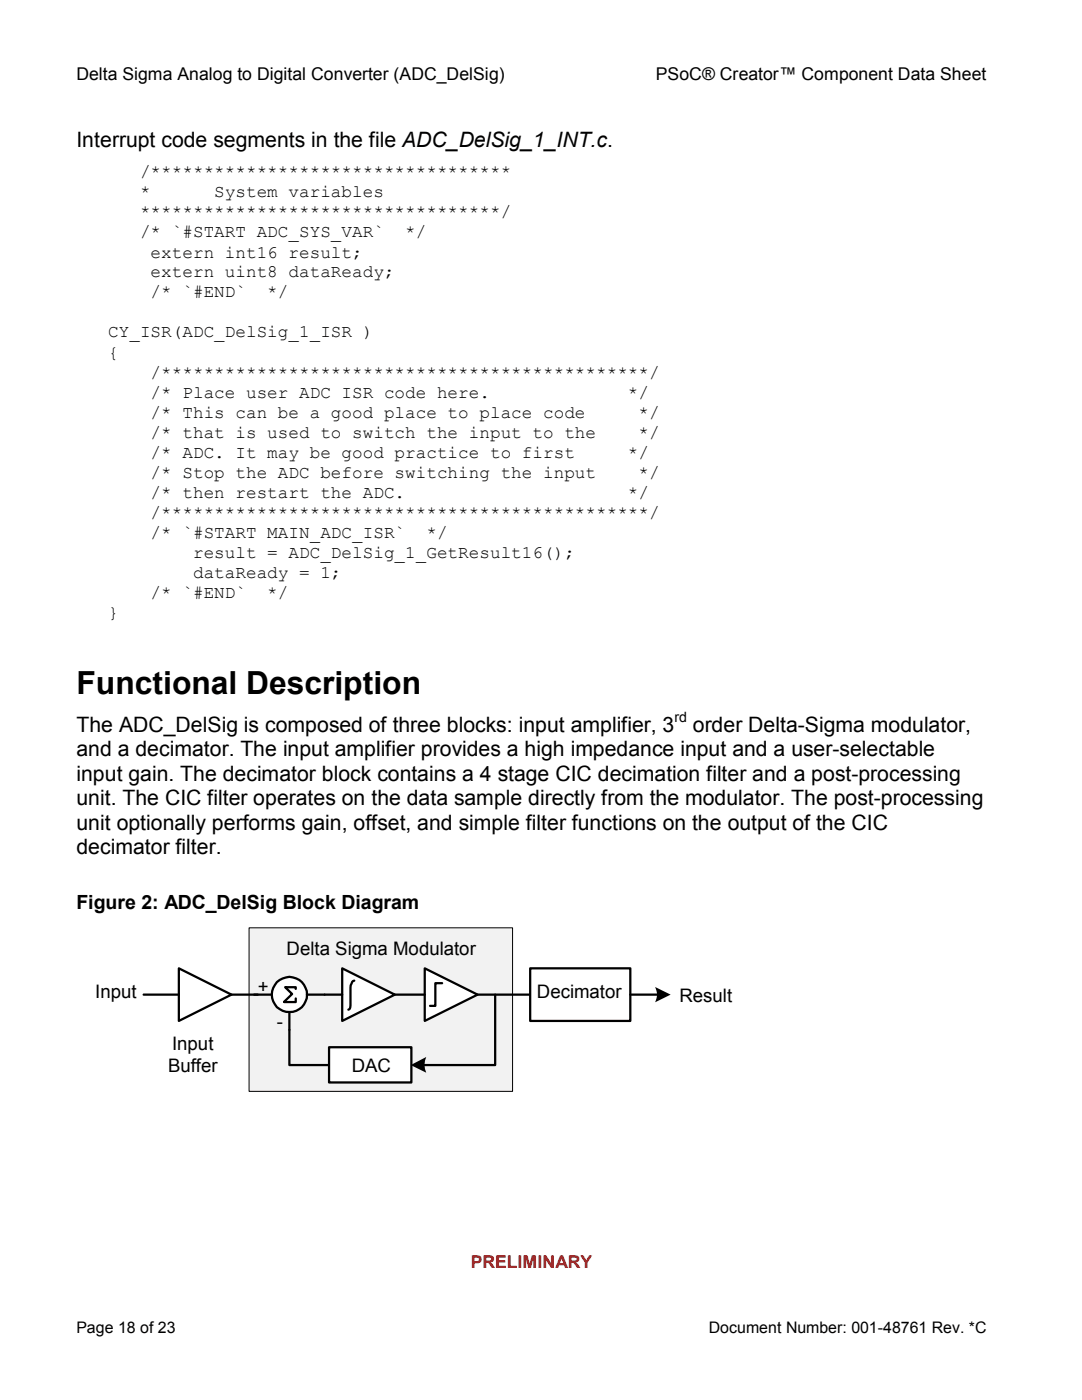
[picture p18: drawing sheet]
<svg xmlns="http://www.w3.org/2000/svg" width="216mm" height="279mm" viewBox="0 0 216 279" stroke-linecap="round" stroke-linejoin="round" font-family="sans-serif">
<defs><g id="words">
<text font-size="6.3" x="15.2" y="138.6">Functional Description</text>
<g font-size="4.2">
<text x="15.2" y="29.3">Interrupt code segments in the file ADC_DelSig_1_INT.c.</text>
<text x="15.2" y="146.1">The ADC_DelSig is composed of three blocks: input amplifier, 3</text>
<text x="138.3" y="146.1">order Delta-Sigma modulator,</text>
<text x="15.2" y="155.8">input gain. The decimator block contains a 4 stage CIC decimation filter and a post-processing</text>
<text x="15.2" y="151">and a decimator. The input amplifier provides a high impedance input and a user-selectable</text>
<text x="15.2" y="160.7">unit. The CIC filter operates on the data sample directly from the modulator. The post-processing</text>
<text x="15.2" y="165.6">unit optionally performs gain, offset, and simple filter functions on the output of the CIC</text>
<text x="15.2" y="170.4">decimator filter.</text>
</g>
<text font-size="3.9" x="15.2" y="181.3">Figure 2: ADC_DelSig Block Diagram</text>
<g font-size="3.7">
<text x="57.2" y="190.5">Delta Sigma Modulator</text>
<text x="19" y="199.3">Input</text>
<text x="51.4" y="198.2">+</text>
<text x="107.1" y="199.3">Decimator</text>
<text x="135.6" y="200">Result</text>
<text x="34.3" y="209.5">Input</text>
<text x="55.2" y="205.2">-</text>
<text x="33.5" y="213.9">Buffer</text>
<text x="70.2" y="214">DAC</text>
</g>
<g font-size="3.5">
<text x="15.2" y="16">Delta Sigma Analog to Digital Converter (ADC_DelSig)</text>
<text x="130.9" y="16">PSoC® Creator™ Component Data Sheet</text>
<text x="27.9" y="35.4">/**********************************</text>
<text x="27.9" y="39.4">*</text>
<text x="42.8" y="39.4">System variables</text>
<text x="27.9" y="43.4">**********************************/</text>
<text x="27.9" y="47.4">/* `#START ADC_SYS_VAR`</text>
<text x="80.9" y="47.4">*/</text>
<text x="30.1" y="51.4">extern int16 result;</text>
<text x="30.1" y="55.4">extern uint8 dataReady;</text>
<text x="30.1" y="59.4">/* `#END`</text>
<text x="53.3" y="59.4">*/</text>
<text x="21.6" y="67.4">CY_ISR(ADC_DelSig_1_ISR )</text>
<text x="21.6" y="71.4">{</text>
<text x="30.1" y="75.4">/**********************************************/</text>
<text x="30.1" y="79.3">/* Place user ADC ISR code here.</text>
<text x="30.1" y="83.4">/* This can be a good place to place code</text>
<text x="125.3" y="79.3">*/</text>
<text x="127.4" y="83.4">*/</text>
<text x="30.1" y="87.3">/* that is used to switch the input to the</text>
<text x="127.4" y="87.3">*/</text>
<text x="30.1" y="91.4">/* ADC. It may be good practice to first</text>
<text x="30.1" y="95.3">/* Stop the ADC before switching the input</text>
<text x="125.3" y="91.4">*/</text>
<text x="127.4" y="95.3">*/</text>
<text x="30.1" y="99.3">/* then restart the ADC.</text>
<text x="125.3" y="99.3">*/</text>
<text x="30.1" y="103.3">/**********************************************/</text>
<text x="30.1" y="107.3">/* `#START MAIN_ADC_ISR`</text>
<text x="85.1" y="107.3">*/</text>
<text x="38.5" y="111.3">result = ADC_DelSig_1_GetResult16();</text>
<text x="30.1" y="119.3">/* `#END`</text>
<text x="38.5" y="115.3">dataReady = 1;</text>
<text x="53.3" y="119.3">*/</text>
<text x="21.6" y="123.3">}</text>
</g>
<text font-size="3.5" fill="#f00" x="93.9" y="253.1">PRELIMINARY</text>
<g font-size="3.2">
<text x="15.2" y="266">Page 18 of 23</text>
<text x="141.4" y="266">Document Number: 001-48761 Rev. *C</text>
</g>
<text font-size="2.8" x="134.6" y="144.1">rd</text>
</g></defs>
<path d="M49.7 185.2h52.6v32.6h-52.6z" fill="#f2f2f2"/>
<path d="M49.7 185.2h52.6v32.6h-52.6z" fill="none" stroke="#000" stroke-width=".2"/>
<path d="M35.7 193.3l10.5 5.2-10.5 5.3z" fill="#fff"/>
<path d="M35.7 193.3l10.5 5.2-10.5 5.3z" fill="none" stroke="#000" stroke-width=".45"/>
<path d="M65.7 209h16.4v7h-16.4z" fill="#fff"/>
<path d="M65.7 209h16.4v7h-16.4z" fill="none" stroke="#000" stroke-width=".45"/>
<path d="M68.3 193.3l10.5 5.2-10.5 5.3z" fill="#fff"/>
<path d="M68.3 193.3l10.5 5.2-10.5 5.3z" fill="none" stroke="#000" stroke-width=".45"/>
<circle cx="57.8" cy="198.5" r="3.5" fill="#fff"/>
<g fill="none" stroke="#000" stroke-width=".45">
<path d="M46.2 198.5h8M61.3 198.5h7M57.7 202v10.6h7.7"/>
<circle cx="57.8" cy="198.5" r="3.5"/>
</g>
<path d="M84.8 193.3l10.5 5.2-10.5 5.3z" fill="#fff"/>
<path d="M28.7 198.5h7M78.8 198.5h6M84.8 193.3l10.5 5.2-10.5 5.3zM88.2 196.2h-1.3v4.5h-1.1M95.3 198.5h10.5M98.8 198.5v14.1h-14.5" fill="none" stroke="#000" stroke-width=".45"/>
<path d="M82 212.6l3-1.7a3.4 3.4 0 0 0 0 3.2z" fill-rule="evenodd" fill="#000"/>
<path d="M105.8 193.3h20v10.5h-20z" fill="#fff"/>
<path d="M59 197.4v-.4h-2.1l1.4 1.4-1.6 1.5M59 199.3v.7h-2.3M70.7 195.7a1.85 1.85 0 0 0-.8 1.9v3.1a.69 .69 0 0 1-.4 .8M105.8 193.3h20v10.5h-20zM125.8 198.5h5.7" fill="none" stroke="#000" stroke-width=".45"/>
<path d="M130.7 197l3.1 1.5-3.1 1.5a3.2 3.2 0 0 0 0-3z" fill-rule="evenodd" fill="#000"/>
<use href="#words"/>
</svg>
